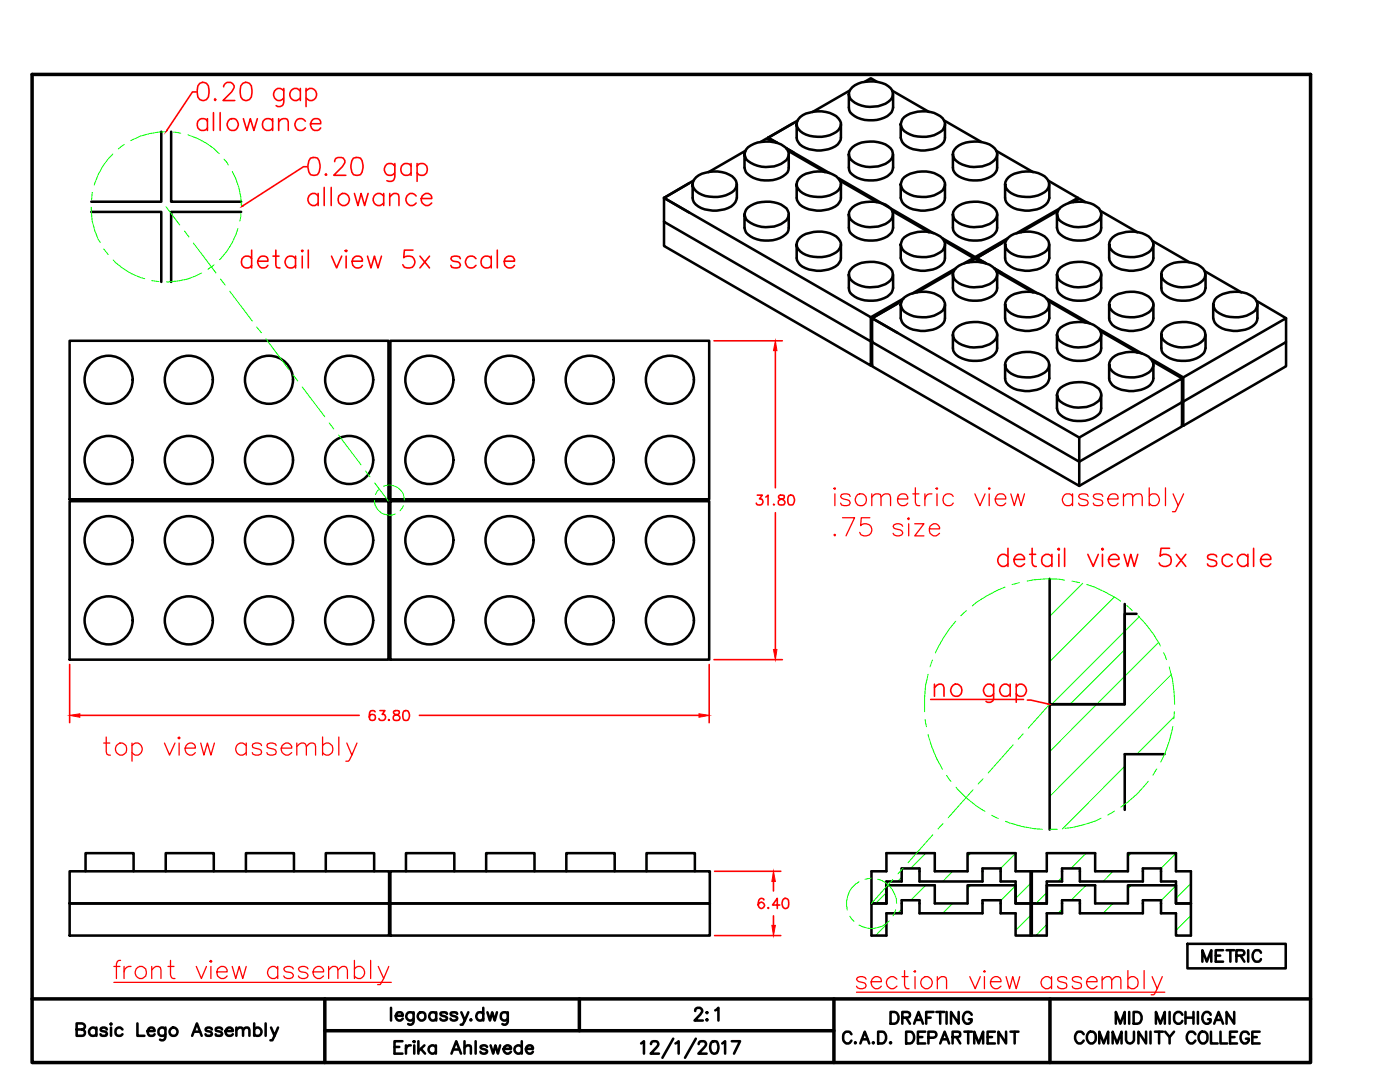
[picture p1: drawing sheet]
<svg xmlns="http://www.w3.org/2000/svg" width="279mm" height="216mm" viewBox="0 0 279 216" stroke-linecap="round" stroke-linejoin="round" font-family="sans-serif">
<defs><g id="words">
<text font-size="8.4" fill="#f00" x="21.9" y="197.6">front view assembly</text>
<text font-size="7.9" fill="#f00" x="184.9" y="141.8">no gap</text>
<g font-size="7.1" fill="#f00">
<text x="47.3" y="54.7">detail view 5x scale</text>
<text x="198.3" y="114.3">detail view 5x scale</text>
</g>
<g font-size="5.7">
<text x="137.6" y="205">2:1</text>
<text x="167.2" y="209.5">C.A.D. DEPARTMENT</text>
<text x="176.7" y="205.7">DRAFTING</text>
<text x="213.8" y="209.5">COMMUNITY COLLEGE</text>
<text x="221.9" y="205.7">MID MICHIGAN</text>
<text x="78" y="211.3">Erika Ahlswede</text>
</g>
<text font-size="5.3" x="239.2" y="193">METRIC</text>
</g></defs>
<!-- layer: OBJECT LINES -->
<g fill="none" stroke="#000" stroke-width=".51">
<path d="M169.4 18.8a2.94 2.94 0 0 1 2.6-2.4 6.5 6.5 0 0 1 5.7 1.2 1.77 1.77 0 0 1-.4 2.7 6.2 6.2 0 0 1-7.6-.6l-.3-.9v2.7a2.8 2.8 0 0 0 2.4 2.2 6.1 6.1 0 0 0 6.1-1.3l.3-.9v-2.7M169.5 18.1l-7.3 4.2M172.6 16.3l1.2-.7 1.2 .7M178 18.1l7.4 4.2M32.2 26.3v14h-14M34.2 26.3v14h13.9M132.5 39.5l41.3 23.8v4.8l-41.3-23.8zM137.5 36.6l-5 2.9 5 2.9M138.2 36.8a2.8 2.8 0 0 1 2.6-2.3 6 6 0 0 1 5.8 1.1 1.87 1.87 0 0 1-1.1 3.1 6.7 6.7 0 0 1-6.6-.5l-.6-.9-.1-.5v2.7a2.8 2.8 0 0 0 2.4 2.3 6.8 6.8 0 0 0 5.8-1l.3-.4 .4-.9v-2.7M138.4 36.1l-5.9 3.4M148.6 30.8a2.92 2.92 0 0 1 2.6-2.4 6.5 6.5 0 0 1 5.8 1.2 1.73 1.73 0 0 1-.5 2.7 6.2 6.2 0 0 1-7.6-.6l-.3-.9v2.7a3 3 0 0 0 2.5 2.2 6.1 6.1 0 0 0 6.1-1.3l.2-.9v-2.7M148.8 30.1l-7.4 4.2"/>
<path d="M151.8 28.3l1.2-.7 1.2 .7M153.3 27.5v.2M157.3 30.1l7.3 4.2M158.4 24.6l-5.1 2.9 1.8 1-1.8-1M158.4 30.4l-1.5-.8 8.6 4.9M159 36.8a2.79 2.79 0 0 1 2.6-2.3 5.9 5.9 0 0 1 5.7 1.1 1.68 1.68 0 0 1-.4 2.7 6.7 6.7 0 0 1-7.2-.1l-.6-.9-.1-.5v2.7a2.79 2.79 0 0 0 2.5 2.3 6.8 6.8 0 0 0 5.7-1l.6-.9v-3.1M159 24.8a2.79 2.79 0 0 1 2.6-2.3 5.9 5.9 0 0 1 5.7 1.1 1.68 1.68 0 0 1-.4 2.7 6.7 6.7 0 0 1-7.2-.1l-.6-.9-.1-.5v2.7a2.79 2.79 0 0 0 2.5 2.3 6.8 6.8 0 0 0 5.7-1l.6-.9v-3.1M159.2 24.1l-5.9 3.4M167.3 35.6l19 10.9M167.6 36.1l7.4 4.2M169.4 30.8a2.94 2.94 0 0 1 2.6-2.4 6.5 6.5 0 0 1 5.7 1.2 1.77 1.77 0 0 1-.4 2.7 6.2 6.2 0 0 1-7.6-.6l-.3-.9v2.7a2.8 2.8 0 0 0 2.4 2.2 6.1 6.1 0 0 0 6.1-1.3l.3-.9v-2.7M179.8 36.8a2.79 2.79 0 0 1 2.6-2.3 6 6 0 0 1 5.7 1.1 1.86 1.86 0 0 1-1 3.1 6.2 6.2 0 0 1-7-1l-.3-.9v2.7a3.2 3.2 0 0 0 3.2 2.4 5.4 5.4 0 0 0 5.3-1.5l.3-.9v-2.7"/>
<path d="M179.8 24.8a2.79 2.79 0 0 1 2.6-2.3 6 6 0 0 1 5.7 1.1 1.86 1.86 0 0 1-1 3.1 6.2 6.2 0 0 1-7-1l-.3-.9v2.7a3.2 3.2 0 0 0 3.2 2.4 5.4 5.4 0 0 0 5.3-1.5l.3-.9v-2.7M188.5 24.1l7.3 4.2M190.2 30.8a2.92 2.92 0 0 1 2.6-2.4 6.4 6.4 0 0 1 5.7 1.2 1.68 1.68 0 0 1-.5 2.7 6.2 6.2 0 0 1-7.5-.6l-.3-.9v2.7a2.79 2.79 0 0 0 2.5 2.2 5.9 5.9 0 0 0 6-1.3l.2-.4 .1-.5v-2.7M198.8 30.1l7.4 4.2M200.6 36.8a2.8 2.8 0 0 1 2.5-2.3 6 6 0 0 1 5.8 1.1 1.87 1.87 0 0 1-1 3.1 6.7 6.7 0 0 1-6.6-.5l-.6-.9-.1-.5v2.7a2.8 2.8 0 0 0 2.4 2.3 6.8 6.8 0 0 0 5.7-1l.4-.4 .3-.9v-2.7M209.2 36.1l5.9 3.4M215.1 39.5l-1.8 1M215.1 39.5v.2M18.2 42.3h14v14M48.1 42.3h-13.9v14M132.5 44.3v4.8l41.3 23.9v-4.9l.2-.1M148.6 42.8a2.92 2.92 0 0 1 2.6-2.4 6.5 6.5 0 0 1 5.8 1.2 1.73 1.73 0 0 1-.5 2.7 6.2 6.2 0 0 1-7.6-.6l-.3-.9v2.7a3 3 0 0 0 2.5 2.2 6.1 6.1 0 0 0 6.1-1.3l.2-.9v-2.7"/>
<path d="M159 48.8a2.79 2.79 0 0 1 2.6-2.3 5.9 5.9 0 0 1 5.7 1.1 1.68 1.68 0 0 1-.4 2.7 6.7 6.7 0 0 1-7.2-.1l-.6-.9-.1-.5v2.7a2.79 2.79 0 0 0 2.5 2.3 6.8 6.8 0 0 0 5.7-1l.6-.9v-3.1M169.4 54.8a2.94 2.94 0 0 1 2.6-2.4 6.5 6.5 0 0 1 5.7 1.2 1.77 1.77 0 0 1-.4 2.7 6.2 6.2 0 0 1-7.6-.6l-.3-.9v2.7a2.8 2.8 0 0 0 2.4 2.2 6.1 6.1 0 0 0 6.1-1.3l.3-.9v-2.7M169.4 42.8a2.94 2.94 0 0 1 2.6-2.4 6.5 6.5 0 0 1 5.7 1.2 1.77 1.77 0 0 1-.4 2.7 6.2 6.2 0 0 1-7.6-.6l-.3-.9v2.7a2.8 2.8 0 0 0 2.4 2.2 6.1 6.1 0 0 0 6.1-1.3l.3-.9v-2.7M178 42.1l7.4 4.2M179.8 48.8a2.79 2.79 0 0 1 2.6-2.3 6 6 0 0 1 5.7 1.1 1.86 1.86 0 0 1-1 3.1 6.2 6.2 0 0 1-7-1l-.3-.9v2.7a3.2 3.2 0 0 0 3.2 2.4 5.4 5.4 0 0 0 5.3-1.5l.3-.9v-2.7M180.3 59.6l-6.5 3.7M188.1 47.6l6.5 3.7M188.5 48.1l5.8 3.4M190.2 54.8a2.92 2.92 0 0 1 2.6-2.4 6.4 6.4 0 0 1 5.7 1.2 1.68 1.68 0 0 1-.5 2.7 6.2 6.2 0 0 1-7.5-.6l-.3-.9v2.7a2.79 2.79 0 0 0 2.5 2.2 5.9 5.9 0 0 0 6-1.3l.2-.4 .1-.5v-2.7M190.2 42.8a2.92 2.92 0 0 1 2.6-2.4 6.4 6.4 0 0 1 5.7 1.2 1.68 1.68 0 0 1-.5 2.7 6.2 6.2 0 0 1-7.5-.6l-.3-.9v2.7a2.79 2.79 0 0 0 2.5 2.2 5.9 5.9 0 0 0 6-1.3l.2-.4 .1-.5v-2.7M190.4 54.1l-7.4 4.2M190.7 53.6l-8.6 4.9"/>
<path d="M193.4 52.3l1.2-.7 1.2 .7M194.3 51.5l-1.8 1M194.3 51.5v.2M194.6 51.3v.3M194.9 51.5v.2M198.8 54.1l7.4 4.2M199.9 48.6l-5 2.9 1.8 1-1.8-1M199.9 54.4l-1.4-.8 8.6 4.9M200.6 48.8a2.8 2.8 0 0 1 2.5-2.3 6 6 0 0 1 5.8 1.1 1.87 1.87 0 0 1-1 3.1 6.7 6.7 0 0 1-6.6-.5l-.6-.9-.1-.5v2.7a2.8 2.8 0 0 0 2.4 2.3 6.8 6.8 0 0 0 5.7-1l.4-.4 .3-.9v-2.7M200.7 48.1l-5.8 3.4M201.1 47.6l-6.5 3.7M208.8 59.6l8.7 4.9"/>
<path d="M210.9 54.8a2.92 2.92 0 0 1 2.6-2.4 6.5 6.5 0 0 1 5.8 1.2 1.73 1.73 0 0 1-.5 2.7 6.2 6.2 0 0 1-7.5-.6l-.4-.9v2.7a3 3 0 0 0 2.5 2.2 6.1 6.1 0 0 0 6.1-1.3l.3-.9v-2.7M210.9 42.8a2.92 2.92 0 0 1 2.6-2.4 6.5 6.5 0 0 1 5.8 1.2 1.73 1.73 0 0 1-.5 2.7 6.2 6.2 0 0 1-7.5-.6l-.4-.9v2.7a3 3 0 0 0 2.5 2.2 6.1 6.1 0 0 0 6.1-1.3l.3-.9v-2.7M211.1 42.1l-7.3 4.2M211.5 41.6l-8.6 4.9M214.2 40.3l1.2-.7 1.2 .7M219.6 42.1l7.4 4.2M221.4 48.8a2.79 2.79 0 0 1 2.6-2.3 5.9 5.9 0 0 1 5.7 1.1 1.68 1.68 0 0 1-.5 2.7 6.7 6.7 0 0 1-7.1-.1l-.7-.9v-.5v2.7a2.79 2.79 0 0 0 2.4 2.3 6.8 6.8 0 0 0 5.7-1l.6-.9 .1-3.1M230 48.1l7.4 4.2M231.8 54.8a2.94 2.94 0 0 1 2.5-2.4 6.5 6.5 0 0 1 5.8 1.2 1.77 1.77 0 0 1-.5 2.7 6.2 6.2 0 0 1-7.5-.6l-.3-.9v2.7a2.8 2.8 0 0 0 2.4 2.2 6.1 6.1 0 0 0 6.1-1.3l.3-.9v-2.7M240.4 54.1l7.4 4.2M13.9 68h63.6v31.6h-63.6zM77.9 68h63.6v31.6h-63.6z"/>
<path d="M174 63.5l41.4 23.8v4.8l-41.4-23.8zM174 68.3v4.8l41.4 23.9v-4.9l20.5-11.8v-4.8l-20.5 11.8M174 72.8l-.2 .2M179.1 60.6l-5.1 2.9 5.1 2.9M179.8 60.8a2.79 2.79 0 0 1 2.6-2.3 6 6 0 0 1 5.7 1.1 1.86 1.86 0 0 1-1 3.1 6.2 6.2 0 0 1-7-1l-.3-.9v2.7a3.2 3.2 0 0 0 3.2 2.4 5.4 5.4 0 0 0 5.3-1.5l.3-.9v-2.7M180 60.1l-6 3.4M190.2 66.8a2.92 2.92 0 0 1 2.6-2.4 6.4 6.4 0 0 1 5.7 1.2 1.68 1.68 0 0 1-.5 2.7 6.2 6.2 0 0 1-7.5-.6l-.3-.9v2.7a2.79 2.79 0 0 0 2.5 2.2 5.9 5.9 0 0 0 6-1.3l.2-.4 .1-.5v-2.7M200.6 72.8a2.8 2.8 0 0 1 2.5-2.3 6 6 0 0 1 5.8 1.1 1.87 1.87 0 0 1-1 3.1 6.7 6.7 0 0 1-6.6-.5l-.6-.9-.1-.5v2.7a2.8 2.8 0 0 0 2.4 2.3 6.8 6.8 0 0 0 5.7-1l.4-.4 .3-.9v-2.7M200.6 60.8a2.8 2.8 0 0 1 2.5-2.3 6 6 0 0 1 5.8 1.1 1.87 1.87 0 0 1-1 3.1 6.7 6.7 0 0 1-6.6-.5l-.6-.9-.1-.5v2.7a2.8 2.8 0 0 0 2.4 2.3 6.8 6.8 0 0 0 5.7-1l.4-.4 .3-.9v-2.7M209.2 60.1l7.4 4.2M210.9 78.8a2.92 2.92 0 0 1 2.6-2.4 6.5 6.5 0 0 1 5.8 1.2 1.73 1.73 0 0 1-.5 2.7 6.2 6.2 0 0 1-7.5-.6l-.4-.9v2.7a3 3 0 0 0 2.5 2.2 6.1 6.1 0 0 0 6.1-1.3l.3-.9v-2.7M210.9 66.8a2.92 2.92 0 0 1 2.6-2.4 6.5 6.5 0 0 1 5.8 1.2 1.73 1.73 0 0 1-.5 2.7 6.2 6.2 0 0 1-7.5-.6l-.4-.9v2.7a3 3 0 0 0 2.5 2.2 6.1 6.1 0 0 0 6.1-1.3l.3-.9v-2.7"/>
<path d="M219.3 65.6l8.6 4.9M219.6 66.1l7.4 4.3M221.4 72.8a2.79 2.79 0 0 1 2.6-2.3 5.9 5.9 0 0 1 5.7 1.1 1.68 1.68 0 0 1-.5 2.8 6.7 6.7 0 0 1-7.1-.2l-.7-.9v-.5v2.7a2.79 2.79 0 0 0 2.4 2.3 6.8 6.8 0 0 0 5.7-1l.6-.9 .1-3.1M221.4 60.8a2.79 2.79 0 0 1 2.6-2.3 5.9 5.9 0 0 1 5.7 1.1 1.68 1.68 0 0 1-.5 2.7 6.7 6.7 0 0 1-7.1-.1l-.7-.9v-.5v2.7a2.79 2.79 0 0 0 2.4 2.3 6.8 6.8 0 0 0 5.7-1l.6-.9 .1-3.1M229.7 71.6l6.4 3.7v4.8M230 72.1l5.9 3.4M231.8 66.8a2.94 2.94 0 0 1 2.5-2.4 6.5 6.5 0 0 1 5.8 1.2 1.77 1.77 0 0 1-.5 2.7 6.2 6.2 0 0 1-7.5-.6l-.3-.9v2.7a2.8 2.8 0 0 0 2.4 2.2 6.1 6.1 0 0 0 6.1-1.3l.3-.9v-2.7M236.1 75.3l20.6-11.8v4.8l-20.6 11.8M242.1 60.8a2.79 2.79 0 0 1 2.6-2.3 6 6 0 0 1 5.8 1.1 1.86 1.86 0 0 1-1.1 3.1 6.2 6.2 0 0 1-7-1l-.3-.9v2.7a3.2 3.2 0 0 0 3.3 2.4 5.4 5.4 0 0 0 5.3-1.5l.2-.9v-2.7M250.8 60.1l5.9 3.4M256.7 68.3v4.8l-20.6 11.9M235.9 80.3v4.8l-20.5 11.9"/>
<path d="M235.9 80l.2 .1M235.9 84.8l.2 .2M236.1 80.1v4.9M13.9 100h63.6v31.6h-63.6zM77.9 100h63.6v31.6h-63.6zM209.5 115.5v50M224.5 120.5v20h-15h15v-18h2.3M232.4 150.5h-7.9v11.1M13.9 173.9h63.8v6.4h-63.8zM17.1 173.9v-3.7h9.6v3.7M33.1 173.9v-3.7h9.6v3.7M49.1 173.9v-3.7h9.6v3.7"/>
<path d="M65 173.9v-3.7h9.7v3.7M77.9 173.9h63.8v6.4h-63.8zM81 173.9v-3.7h9.7v3.7M97 173.9v-3.7h9.7v3.7M113 173.9v-3.7h9.7v3.7M129 173.9v-3.7h9.7v3.7M176.9 170.2h9.7v3.7h6.5v-3.7h9.6v3.7h3v12.8h-3v-4.5h-3v-2.6h-3.6v2.6h-12.6v-2.6h-3.5v2.6h-3.1v4.5h-3v-12.8h3zM176.9 176.6h9.7v3.7h6.5v-3.7h9.6v3.7h3h-3v-4.4h-3v-2.6h-3.6v2.6h-12.6v-2.6h-3.5v2.6h-3.1v4.4h-3M208.9 170.2h9.7v3.7h6.5v-3.7h9.6v3.7h3v12.8h-3v-4.5h-3v-2.6h-3.6v2.6h-12.6v-2.6h-3.5v2.6h-3.1v4.5h-3v-12.8h3zM208.9 176.6h9.7v3.7h6.5v-3.7h9.6v3.7h3h-3v-4.4h-3v-2.6h-3.6v2.6h-12.6v-2.6h-3.5v2.6h-3.1v4.4h-3M13.9 180.3h63.8v6.4h-63.8zM77.9 180.3h63.8v6.4h-63.8z"/>
<path d="M237 188.3h19.6v4.9h-19.6zM15.3 205.4h1.1a.6 .6 0 0 0 .6-.6 .6 .6 0 0 0-.6-.6h-1.1v2.5l1.4-.1a.66 .66 0 0 0 .3-.7 .66 .66 0 0 0-.6-.5M19.2 205.4a.81 .81 0 0 0-1.2-.1 .81 .81 0 0 0 0 1.2 .81 .81 0 0 0 1.2-.1M19.2 205v1.7M21.3 205.4a.7 .7 0 0 0-.6-.4 .7 .7 0 0 0-.6 .4l.1 .3 1 .3 .1 .4a.76 .76 0 0 1-1.2 0M22.2 204.2l.1 .1-.1 .2zM22.2 205v1.7M24.4 205.4a.82 .82 0 0 0-1.4 .2 .82 .82 0 0 0 1 1.1l.4-.3M27.4 204.2v2.5h1.4M29.5 205.7h1.4a.7 .7 0 0 0-.7-.7 .7 .7 0 0 0-.7 .7 .77 .77 0 0 0 .4 1 .77 .77 0 0 0 1-.3M33 205v1.9l-.1 .4-.3 .3-.7-.2M33 205.4a.82 .82 0 0 0-1.4 .2 .82 .82 0 0 0 1 1.1l.4-.3"/>
<path d="M38.3 206.7l1-2.5 1 2.5M38.7 205.9h1.2M42.3 205.4a.7 .7 0 0 0-.7-.4 .7 .7 0 0 0-.6 .4l.1 .3 1.1 .3 .1 .4a.76 .76 0 0 1-1.3 0M44.3 205.4a.7 .7 0 0 0-.6-.4 .7 .7 0 0 0-.7 .4l.1 .3a1.08 1.08 0 0 1 1.2 .7 .95 .95 0 0 1-1.2 .2l-.1-.2M45 205.7h1.5a.78 .78 0 0 0-1.1-.6 .78 .78 0 0 0-.3 1.3 .83 .83 0 0 0 1.4 0M47.2 205.5l.5-.5 .7 .2 .1 1.5M47.2 205v1.7M48.5 205.5l.6-.5 .5 .2 .2 1.5M50.7 205.4a.81 .81 0 0 1 1.2-.1 .81 .81 0 0 1 0 1.2 .81 .81 0 0 1-1.2-.1M50.7 204.2v2.5M53 204.2v2.5M54.1 205l.7 1.7 .7-1.7"/>
<path d="M54.8 206.7l-.5 .9h-.3M78 201.1v2.5M79 202.7h1.4a.59 .59 0 0 0-.5-.7 .81 .81 0 0 0-.9 .9 .81 .81 0 0 0 1.1 .6l.3-.2M82.5 202v1.9a.67 .67 0 0 1-1 .4M82.5 202.3a.81 .81 0 0 0-1.2-.1 .81 .81 0 0 0 0 1.2 .81 .81 0 0 0 1.2-.1M87.1 202.3a.78 .78 0 0 0-1.2-.1 .78 .78 0 0 0 0 1.2 .78 .78 0 0 0 1.2-.1M87.1 202v1.6M89.2 202.3l-.1-.3h-.4h-.7l-.1 .3 .1 .3 1.1 .3 .1 .4a.76 .76 0 0 1-1.3 0M91.2 202.3l-.1-.3h-.4h-.7l-.1 .3 .1 .3 1.1 .3 .1 .4a.76 .76 0 0 1-1.3 0M92.1 202l.7 1.6 .7-1.6M92.8 203.6l-.5 .9h-.4M94 203.4l-.2 .1 .2 .1 .1-.1"/>
<path d="M96.4 202.3a.78 .78 0 0 0-1.1-.1 .78 .78 0 0 0 0 1.2 .78 .78 0 0 0 1.1-.1M96.4 201.1v2.5M97.3 202l.5 1.6 .4-1.6 .5 1.6 .5-1.6M101.3 202v1.9a.67 .67 0 0 1-1 .4M101.3 202.3a.78 .78 0 0 0-1.1-.1 .78 .78 0 0 0 0 1.2 .78 .78 0 0 0 1.1-.1M127.9 208.2l.6-.4v2.4M129.9 208.3a.54 .54 0 0 1 .5-.5h.5a.57 .57 0 0 1 .5 .3 .57 .57 0 0 1-.2 .6l-1.3 1.5h1.6M134.4 207.3l-2.2 3.8M134.8 208.2l.6-.4v2.4M138.9 207.3l-2.2 3.8M139.4 208.3a.54 .54 0 0 1 .5-.5h.5a.57 .57 0 0 1 .5 .3 .57 .57 0 0 1-.1 .6l-1.4 1.5h1.6M142.1 207.8h1a2.17 2.17 0 0 1 0 2.3 .79 .79 0 0 1-1.2-.4 1.96 1.96 0 0 1 .2-1.9z"/>
<path d="M144.1 208.2l.6-.4v2.4M146 207.8h1.7l-1.2 2.4"/>
<circle cx="21.7" cy="75.8" r="4.8"/>
<circle cx="37.7" cy="75.8" r="4.8"/>
<circle cx="53.7" cy="75.8" r="4.8"/>
<circle cx="69.7" cy="75.8" r="4.8"/>
<circle cx="85.7" cy="75.8" r="4.8"/>
<circle cx="101.7" cy="75.8" r="4.8"/>
<circle cx="117.7" cy="75.8" r="4.8"/>
<circle cx="133.7" cy="75.8" r="4.8"/>
<circle cx="21.7" cy="91.8" r="4.8"/>
<circle cx="37.7" cy="91.8" r="4.8"/>
<circle cx="53.7" cy="91.8" r="4.8"/>
<circle cx="69.7" cy="91.8" r="4.8"/>
<circle cx="85.7" cy="91.8" r="4.8"/>
<circle cx="101.7" cy="91.8" r="4.8"/>
<circle cx="117.7" cy="91.8" r="4.8"/>
<circle cx="133.7" cy="91.8" r="4.8"/>
<circle cx="21.7" cy="107.8" r="4.8"/>
<circle cx="37.7" cy="107.8" r="4.8"/>
<circle cx="53.7" cy="107.8" r="4.8"/>
<circle cx="69.7" cy="107.8" r="4.8"/>
<circle cx="85.7" cy="107.8" r="4.8"/>
<circle cx="101.7" cy="107.8" r="4.8"/>
<circle cx="117.7" cy="107.8" r="4.8"/>
<circle cx="133.7" cy="107.8" r="4.8"/>
<circle cx="21.7" cy="123.8" r="4.8"/>
<circle cx="37.7" cy="123.8" r="4.8"/>
<circle cx="53.7" cy="123.8" r="4.8"/>
<circle cx="69.7" cy="123.8" r="4.8"/>
<circle cx="85.7" cy="123.8" r="4.8"/>
<circle cx="101.7" cy="123.8" r="4.8"/>
<circle cx="117.7" cy="123.8" r="4.8"/>
<circle cx="133.7" cy="123.8" r="4.8"/>
<circle cx="34.6" cy="205.9" r=".84"/>
<circle cx="84.2" cy="202.8" r=".82"/>
</g>
<!-- layer: NOTES -->
<g fill="none" stroke="#f00" stroke-width=".25">
<path d="M166.4 97.5l.2-.2 .1 .2-.1 .2zM166.6 98.5v2.4M169.7 99.1l-.2-.4-.5-.2-1 .2-.2 .4 .2 .3 .3 .2 1.2 .3 .2 .4-.2 .5-1 .1-.5-.1-.2-.4M174 99.2a1.25 1.25 0 0 1 1.7-.5l.1 2.2M174 98.5v2.4M175.8 99.2a1.28 1.28 0 0 1 1.7-.5l.2 .5v1.7M179.1 99.6h2.1a1.05 1.05 0 0 0-1.2-1.1 1.05 1.05 0 0 0-.9 1.4 1.09 1.09 0 0 0 .9 1 1.09 1.09 0 0 0 1.2-.5M182.2 98.5h1.2M182.7 97.3v3l.2 .5 .7 .1M184.6 98.5v2.4M186 98.5a1.09 1.09 0 0 0-1.4 1.1M186.8 97.5l.2-.2 .1 .2-.1 .2z"/>
<path d="M187 98.5v2.4M190.2 99.1a1.18 1.18 0 0 0-2 .2 1.18 1.18 0 0 0 1.3 1.6l.4-.1 .3-.4M194.6 98.5l1 2.4 1-2.4M197.4 97.3l.2 .2-.2 .2-.1-.2zM197.4 98.5v2.4M198.6 99.6h2.1a1.05 1.05 0 0 0-1-1.1 1.05 1.05 0 0 0-1.1 1.1 1.14 1.14 0 0 0 .7 1.3 1.14 1.14 0 0 0 1.4-.5M201.7 98.5l.7 2.4 .7-2.4 .7 2.4 .7-2.4M214.1 99.1a1.16 1.16 0 0 0-2.1 .3 1.16 1.16 0 0 0 1.4 1.5l.7-.5M214.1 98.5v2.4M217.2 99.1l-.2-.4-.5-.2-1.1 .2-.1 .4 .1 .3 1.6 .5 .2 .5-.2 .4-.5 .1-1.1-.1-.1-.4M220.1 99.1l-.2-.4-.5-.2-1 .2-.2 .4 .2 .3 1.5 .5 .2 .5-.2 .4-.5 .1-1-.1-.2-.4M221.1 99.6h2a1.02 1.02 0 0 0-1-1.1 1.02 1.02 0 0 0-1 1.1 1.11 1.11 0 0 0 .7 1.2 1.11 1.11 0 0 0 1.3-.4"/>
<path d="M224.2 99.2a1.25 1.25 0 0 1 1.7-.5l.2 2.2M224.2 98.5v2.4M226.1 99.2a1.28 1.28 0 0 1 1.7-.5l.2 .5v1.7M229.4 99.1a1.16 1.16 0 0 1 2 .3 1.16 1.16 0 0 1-1.4 1.5l-.6-.5M229.4 97.3v3.6M232.6 97.3v3.6M234.1 98.5l1 2.4 1.1-2.4M166.6 106.6l-.2 .1 .2 .2 .1-.2M168.1 103.3h2.5l-1.8 3.6M173.6 103.3h-1.7l-.1 1.6a1.27 1.27 0 0 1 1.9 0 1.27 1.27 0 0 1-.3 1.9 1.27 1.27 0 0 1-1.8-.6M180.1 105a1.11 1.11 0 0 0-1.9 0l.2 .4 1.6 .5 .1 .5a1.11 1.11 0 0 1-1.9 0M181.2 103.5l.1-.2 .2 .2-.2 .2z"/>
<path d="M181.3 104.5v2.4M182.6 104.5h1.8l-1.8 2.4h1.8M185.5 105.5h2a1.02 1.02 0 0 0-1-1 1.02 1.02 0 0 0-1 1 1.13 1.13 0 0 0 .6 1.3 1.13 1.13 0 0 0 1.4-.4M235.1 100.9l-.5 1.1-.6 .1M20.7 148.3h1.2M21.2 147.1v2.9l.1 .5 .7 .2M23.2 148.8a1.17 1.17 0 0 1 1.9-.1 1.17 1.17 0 0 1-.3 1.8 1.17 1.17 0 0 1-1.5-.3 1.17 1.17 0 0 1-.1-1.4zM26.3 148.8a1.17 1.17 0 0 1 1.9-.1 1.17 1.17 0 0 1-.3 1.8 1.01 1.01 0 0 1-1.6-.3M26.3 148.3v3.6M32.8 148.3l1 2.4 1.1-2.4M35.7 147.1l.2 .1-.2 .2-.1-.2zM35.7 148.3v2.4"/>
<path d="M36.9 149.3h2.1a.97 .97 0 0 0-.7-1.1 .97 .97 0 0 0-1.2 .6 1.16 1.16 0 0 0 .2 1.6 1.16 1.16 0 0 0 1.7-.2M40.1 148.3l.6 2.4 .7-2.4 .7 2.4 .7-2.4M49.1 148.8a1.17 1.17 0 0 0-1.7-.2 1.17 1.17 0 0 0 0 1.7 1.17 1.17 0 0 0 1.7-.1M49.1 148.3v2.4M52.2 148.8l-.1-.3-.5-.2-1.1 .2-.2 .3 .2 .4 1.6 .5 .1 .3-.1 .5-1.1 .2-.5-.2-.2-.3M55.1 148.8l-.1-.3-.6-.2-1 .2-.1 .3 .1 .4 1.6 .5 .1 .3-.1 .5-1.1 .2-.5-.2-.1-.3M56.1 149.3h2.1a1.01 1.01 0 0 0-.7-1 1.01 1.01 0 0 0-1.2 .5 1.18 1.18 0 0 0 .3 1.6 1.18 1.18 0 0 0 1.6-.2M59.2 149l.9-.7h.5l.4 .2 .1 .5v1.7M59.2 148.3v2.4M61.1 149l.9-.7h.5l.4 .2 .1 2.2M64.4 148.8a1.17 1.17 0 0 1 1.8-.1 1.17 1.17 0 0 1-.3 1.8 1.03 1.03 0 0 1-1.5-.3M64.4 147.1v3.6"/>
<path d="M67.6 147.1v3.6M69.2 148.3l1 2.4 1-2.4M70.2 150.7l-.5 1-.2 .2h-.5M22.7 196h55.4M170.9 198h61.6M172.8 195.4a1.11 1.11 0 0 0-1.9 0l.5 .5 1.2 .3 .2 .6a1.11 1.11 0 0 1-1.9 0M173.9 195.9h2a1.02 1.02 0 0 0-1-1.1 1.02 1.02 0 0 0-1 1.1 1.13 1.13 0 0 0 .6 1.3 1.13 1.13 0 0 0 1.4-.4M179 195.4a1.17 1.17 0 0 0-1.7-.2 1.17 1.17 0 0 0 0 1.7 1.17 1.17 0 0 0 1.7-.1M180 194.9h1.2M180.5 193.7v2.9l.2 .5 .3 .2h.4M182.6 193.7l.1 .2-.1 .1-.2-.1zM182.6 194.9v2.4"/>
<path d="M187.1 195.6l.8-.7h.5l.4 .2 .1 2.2M187.1 194.9v2.4M193.5 194.9l1.1 2.4 1-2.4M196.5 193.7l.2 .2-.2 .1-.2-.1zM196.5 194.9v2.4M197.7 195.9h2.1a1.05 1.05 0 0 0-1.1-1.1 1.05 1.05 0 0 0-1 1.1 1.16 1.16 0 0 0 .7 1.3 1.16 1.16 0 0 0 1.4-.4M200.8 194.9l.7 2.4 .6-2.4 .7 2.4 .7-2.4M209.9 195.4a1.17 1.17 0 0 0-1.8-.2 1.17 1.17 0 0 0 0 1.7 1.17 1.17 0 0 0 1.8-.1M209.9 194.9v2.4M212.9 195.4l-.1-.3-.5-.2-1.1 .2-.1 .3 .1 .3 1.6 .5 .1 .6-.1 .3-.5 .2-1.1-.2-.1-.3M215.8 195.4l-.1-.3-.6-.2-1 .2-.1 .3 .1 .3 1.6 .5 .1 .6-.1 .3-.6 .2-1-.2-.1-.3M216.8 195.9h2.1a1.01 1.01 0 0 0-.7-1 1.01 1.01 0 0 0-1.2 .5 1.18 1.18 0 0 0 .3 1.6 1.18 1.18 0 0 0 1.6-.2"/>
<path d="M220 195.6l.8-.7h.6l.3 .2 .2 .5v1.7M220 194.9v2.4M221.9 195.6l.8-.7h.5l.4 .2 .1 2.2M225.1 195.4a1.17 1.17 0 0 1 1.8-.1 1.17 1.17 0 0 1-.3 1.8 1.03 1.03 0 0 1-1.5-.3M225.1 193.7v3.6M228.3 193.7v3.6M229.9 194.9l1 2.4 1.1-2.4M230.9 197.3l-.5 1-.2 .2h-.5"/>
<circle cx="171.8" cy="99.7" r="1.18"/>
<circle cx="184.9" cy="196" r="1.2"/>
</g>
<!-- layer: Section Lines -->
<g fill="none" stroke="#0f0" stroke-width=".2">
<path d="M224.5 129.6l-11 10.9M176.9 178.1l-2.2 2.2M180 175.1l-.9 .8M184.8 176.6l-3.1 3M184.8 170.2l-3.1 3.1M190.1 173.9l-2 2M193.7 176.6l-.6 .7M193.7 170.2l-.6 .7M202.7 176.7l-3 3M202.7 170.3l-3 3M205.7 176.3l-3 3M208.9 178.1l-2.2 2.2"/>
<path d="M212 175.1l-.9 .8M216.8 176.6l-3.1 3M216.8 170.2l-3.1 3.1M222.1 173.9l-2 2M225.7 176.6l-.6 .7M225.7 170.2l-.6 .7M234.7 176.7l-3 3M234.7 170.3l-3 3M237.7 176.3l-3 3M176.9 184.5l-2.2 2.2M180 181.5l-.9 .7M190.1 180.3l-2 1.9"/>
<path d="M205.7 182.7l-3 3M208.9 184.5l-2.2 2.2M212 181.5l-.9 .7M222.1 180.3l-2 1.9M237.7 182.7l-3 3"/>
</g>
<!-- layer: CENTERLINE -->
<g fill="none" stroke="#0f0" stroke-width=".2">
<path d="M18.5 38.4l-.2 1.5M22.5 30.7a13.8 13.8 0 0 0-3.7 6.2M24.8 28.8l-1.2 .9M33.1 26.3a15.2 15.2 0 0 0-7 1.8M34.6 26.3l1.5 .3M37.5 26.9a14.5 14.5 0 0 1 6.2 3.8M44.7 31.7l.9 1.2M46.3 34.2a14.3 14.3 0 0 1 1.9 7.1M18.2 41.3a12.8 12.8 0 0 0 1.8 7.1M20.7 49.6l.9 1.2M22.6 51.9a13.4 13.4 0 0 0 6.3 3.7M30.3 56l1.4 .2"/>
<path d="M33.1 41.3l2.8 3.6M36.8 46.1l.9 1.2M38.6 48.5l4.5 6M40.3 54.5a13.4 13.4 0 0 1-7.1 1.8M42.7 52.8l-1.2 .9M44 55.7l1 1.2M45.8 58.1l4.5 6M47.5 45.6a14.3 14.3 0 0 1-3.7 6.2M48.1 42.7l-.2 1.4M51.2 65.3l1 1.1M53.1 67.6l4.5 6.1M58.5 74.8l.9 1.2"/>
<path d="M60.3 77.2l4.5 6M65.7 84.4l.9 1.2M67.6 86.8l4.5 6M73 94l.8 1.2M74.7 99.8a2.98 2.98 0 0 0 4.2 2.7M74.8 96.4l2.7 3.6M75.6 97.7l-.7 1M76.6 97a3 3 0 0 1 4.1 2.8M80.5 100.9l-.7 1M200.6 117.2a22.9 22.9 0 0 0-6.6 3.7M216.1 116.4l-6.6 6.6M216.9 116.6a27.5 27.5 0 0 1 6.7 3.3"/>
<path d="M222.4 119.1l-12.9 12.9M186.1 131.7l-.5 1.4M190.7 123.9a25.2 25.2 0 0 0-4 6.4M192.8 121.8l-1 1.1M224.8 120.8l1.2 1M227.1 122.9a22.8 22.8 0 0 1 4.5 6M227.4 123.1l-17.9 17.9M231.2 128.2l-21.7 21.8M232.2 130.2l.6 1.4M233.4 133.1a23.3 23.3 0 0 1 1 7.4M233.7 134.6l-24.2 24.3M184.7 143.6l.2 1.4"/>
<path d="M185.2 146.6a24.3 24.3 0 0 0 2.9 6.9M188.9 154.7l.9 1.2M190.8 157.1a21.8 21.8 0 0 0 5.8 4.8M194.2 157.6l-5 5.6M196.2 155.4l-1 1.1M202.2 148.6l-5 5.6M204.2 146.4l-1 1.1M209.5 140.5l-4.3 4.8M224.5 152.9l-12.5 12.5M229.2 155.9a21.6 21.6 0 0 1-5.5 5.1M230.9 153.4l-.8 1.3M234.1 145a24.5 24.5 0 0 1-2.5 7.1"/>
<path d="M234.3 143.1l-7.4 7.4M234.4 142l-.2 1.4M171.4 176a5 5 0 0 0-2.3 5.6M173.9 175.3l-1.3 .1M175.2 175.4a5.1 5.1 0 0 1 3.7 4.9M178.2 175.5l-4.3 4.8M180.2 173.3l-1 1.1M186.2 166.6l-5 5.5M188.2 164.3l-1 1.1M197.9 162.7l1.4 .6M200.7 163.9a22.7 22.7 0 0 0 7.3 1.6M209.5 165.5h1.5"/>
<path d="M219.8 163.3a22 22 0 0 1-7.3 2M222.4 161.9l-1.3 .7M169.6 182.8l.8 1M177.5 183.8a5 5 0 0 1-6.1 .8M178.7 181.5l-.5 1.2"/>
</g>
<!-- layer: DIMENSIONS -->
<g fill="none" stroke="#f00" stroke-width=".32">
<path d="M39.2 18.3h-.8l-5.1 7.7M39.9 16.6a1.15 1.15 0 0 1 1.7 .5 3.1 3.1 0 0 1-.4 2.8 1.15 1.15 0 0 1-1.7-.5 3.1 3.1 0 0 1 .4-2.8zM42.9 19.7l-.1 .2 .1 .2 .2-.2M44.6 17.3a1.05 1.05 0 0 1 .7-.9h.7a.93 .93 0 0 1 .5 1.4l-.3 .5-1.7 1.8h2.4M48.4 16.6a1.15 1.15 0 0 1 1.8 .5 3.1 3.1 0 0 1-.4 2.8 1.15 1.15 0 0 1-1.7-.5 3.1 3.1 0 0 1 .3-2.8zM56.6 17.6v2.8a.92 .92 0 0 1-.5 .8 .92 .92 0 0 1-1-.1M56.6 18.2a1.17 1.17 0 0 0-1.8-.1 1.17 1.17 0 0 0 .3 1.8 1.03 1.03 0 0 0 1.5-.3M59.9 18.2a1.17 1.17 0 0 0-1.7-.2 1.17 1.17 0 0 0 0 1.7 1.17 1.17 0 0 0 1.7-.1M59.9 17.6v2.5M61.1 18.2a1.17 1.17 0 0 1 1.7-.2 1.17 1.17 0 0 1 0 1.7 1.17 1.17 0 0 1-1.7-.1M61.1 17.6v3.7M41.4 24.2a1.18 1.18 0 0 0-2.1 .3 1.18 1.18 0 0 0 1.4 1.5l.4-.1 .3-.4"/>
<path d="M41.4 23.7v2.3M42.6 22.5v3.5M43.9 22.5v3.5M48.6 23.7l.7 2.3 .7-2.3 .7 2.3 .7-2.3M54.4 24.2a1.18 1.18 0 0 0-2 .3 1.18 1.18 0 0 0 1.3 1.5l.4-.1 .3-.4M54.4 23.7v2.3M55.6 24.3a1.28 1.28 0 0 1 1.7-.5l.2 .5v1.7M55.6 23.7v2.3M61 24.2a1.16 1.16 0 0 0-1.8-.2 1.16 1.16 0 0 0 0 1.7 1.16 1.16 0 0 0 1.8-.2M61.3 33.3h-.7l-12.2 7.8M62 24.7h2a.81 .81 0 0 0-.6-1 1.19 1.19 0 0 0-1.4 1.3 1.19 1.19 0 0 0 1.7 .9l.3-.4M62 31.6a1.25 1.25 0 0 1 1.7 .5 3 3 0 0 1-.3 2.8 1.25 1.25 0 0 1-1.7-.6 3 3 0 0 1 .3-2.7z"/>
<path d="M63.5 39.1a1.17 1.17 0 0 0-1.8-.1 1.17 1.17 0 0 0 .3 1.8 1.01 1.01 0 0 0 1.5-.3M63.5 38.6v2.4M64.7 37.4v3.6M65.1 34.7l-.2 .2 .2 .1 .1-.1M66.1 37.4v3.6M66.8 32.3a.74 .74 0 0 1 .7-.9h.6a.84 .84 0 0 1 .5 1.4l-.3 .5-1.7 1.7h2.4M67.6 39.1a1.17 1.17 0 0 1 1.7-.2 1.17 1.17 0 0 1 0 1.8 1.17 1.17 0 0 1-1.7-.2l-.1-.5zM70.5 31.6a1.25 1.25 0 0 1 1.8 .5 3 3 0 0 1-.4 2.8 1.25 1.25 0 0 1-1.7-.6 3 3 0 0 1 .3-2.7zM70.7 38.6l.7 2.4 .7-2.4 .7 2.4 .7-2.4M76.6 39.1a1.17 1.17 0 0 0-1.8-.2 1.17 1.17 0 0 0 0 1.8 1.17 1.17 0 0 0 1.8-.2M76.6 38.6v2.4M77.8 39.3l.8-.7h.5l.4 .2 .1 2.2"/>
<path d="M77.8 38.6v2.4M78.8 32.6v2.8l-.2 .5a1.09 1.09 0 0 1-1.4 .2M78.8 33.1a1.16 1.16 0 0 0-1.7-.2 1.16 1.16 0 0 0 0 1.8 1.16 1.16 0 0 0 1.7-.2M82 33.1a1.18 1.18 0 0 0-2 .3 1.18 1.18 0 0 0 1.3 1.6l.4-.1 .3-.4M82 32.6v2.4M83.1 39.1a1.17 1.17 0 0 0-1.9-.1 1.17 1.17 0 0 0 .3 1.8 1.03 1.03 0 0 0 1.6-.3M83.2 33.1a1.18 1.18 0 0 1 2.1 .3 1.18 1.18 0 0 1-1.4 1.6l-.3-.1-.4-.4M83.2 32.6v3.6M84.1 39.6h2.1a1.01 1.01 0 0 0-.8-1 1.01 1.01 0 0 0-1.1 .5 1.18 1.18 0 0 0 .2 1.6 1.18 1.18 0 0 0 1.7-.2M142.5 68h13.6M154.7 70v27.3M151.1 98.8h1l-.5 .8a.64 .64 0 0 1 .7 .7 .64 .64 0 0 1-.9 .5l-.3-.1-.2-.3"/>
<path d="M152.8 99.2l.5-.4v2M155.5 98.9a.4 .4 0 0 0-.1 .4 .4 .4 0 0 0 .3 .3 .73 .73 0 0 1 .8 .3 .73 .73 0 0 1 0 .8 .83 .83 0 0 1-1.2-.3 .74 .74 0 0 1 1-.8 .49 .49 0 0 0 .2-.7zM157.5 98.9a.68 .68 0 0 1 .9 .3 1.18 1.18 0 0 1-.4 1.6h-.2a.85 .85 0 0 1-.6-1.2zM154.4 100.6v.2l.2-.1M154.7 102.3v27.3M13.9 132.6v11.6M141.5 132.6v11.6M142.5 131.6h13.6M185.7 139.6h18.6M15.9 142.7h55.8M74.9 142a.61 .61 0 0 0-1.1 .2 1.65 1.65 0 0 0 .2 1.5 .61 .61 0 0 0 .9-.2 .61 .61 0 0 0-.4-.9 .61 .61 0 0 0-.8 .5M75.8 141.8h1l-.5 .8a.64 .64 0 0 1 .7 .7 .64 .64 0 0 1-.9 .5l-.3-.1-.2-.3"/>
<path d="M77.6 143.6l-.1 .1h.2M78.7 141.9a.4 .4 0 0 0-.2 .4 .4 .4 0 0 0 .4 .3 .73 .73 0 0 1 .7 .3 .73 .73 0 0 1 0 .8 .83 .83 0 0 1-1.1-.3 .74 .74 0 0 1 .9-.8 .49 .49 0 0 0 .2-.7zM80.6 141.9a.68 .68 0 0 1 1 .3 1.18 1.18 0 0 1-.5 1.6h-.1a.85 .85 0 0 1-.6-1.2zM83.7 142.7h55.8M142.6 173.9h13.2M152.5 179.6l-.1-.2a.6 .6 0 0 0-1 .2 1.17 1.17 0 0 0 .5 1.7 .62 .62 0 0 0 .6-.6 .62 .62 0 0 0-.5-.7 .62 .62 0 0 0-.7 .6M154.4 175.9v1.9M156.4 179.4a.62 .62 0 0 1 .9 .2 1.95 1.95 0 0 1-.1 1.6 .6 .6 0 0 1-1-.3 1.45 1.45 0 0 1 .2-1.5zM142.6 186.7h13.2M153.3 181.1l-.1 .1 .1 .1 .1-.1M154.4 182.7v2M155.6 180.6h-1.4l.9-1.3v2"/>
<circle cx="46.4" cy="24.8" r="1.16"/>
</g>
<g fill="#f00" stroke="#f00" stroke-width=".2">
<path d="M154.7 68l.4 2h-.7z"/>
<path d="M154.4 129.6h.7l-.4 2z"/>
<path d="M13.9 142.7l2-.3v.7z"/>
<path d="M139.5 142.4l2 .3-2 .4z"/>
<path d="M154.4 173.9l.3 2h-.7z"/>
<path d="M154 184.7h.7l-.3 2z"/>
<path d="M33.3 26l-.2 .3z"/>
<path d="M48.2 41.3l.2-.3 .1 .1z"/>
</g>
<!-- layer: OBJECT LINES -->
<path d="M6.4 14.9h255.1" fill="none" stroke="#000" stroke-width=".7"/>
<!-- layer: BORDER -->
<path d="M6.4 14.9v197.1h255.1v-197.1M6.4 199.3h255.1M64.8 199.3v12.7M115.6 199.3v6.4M166.4 199.3v12.7M209.5 199.3v12.7M64.8 205.7h101.6" fill="none" stroke="#000" stroke-width=".7"/>
<!-- layer: OBJECT LINES -->
<path d="M6.4 14.9h255.1v184.4h-255.1z" fill="none" stroke="#000" stroke-width=".2"/>
<use href="#words"/>
</svg>
